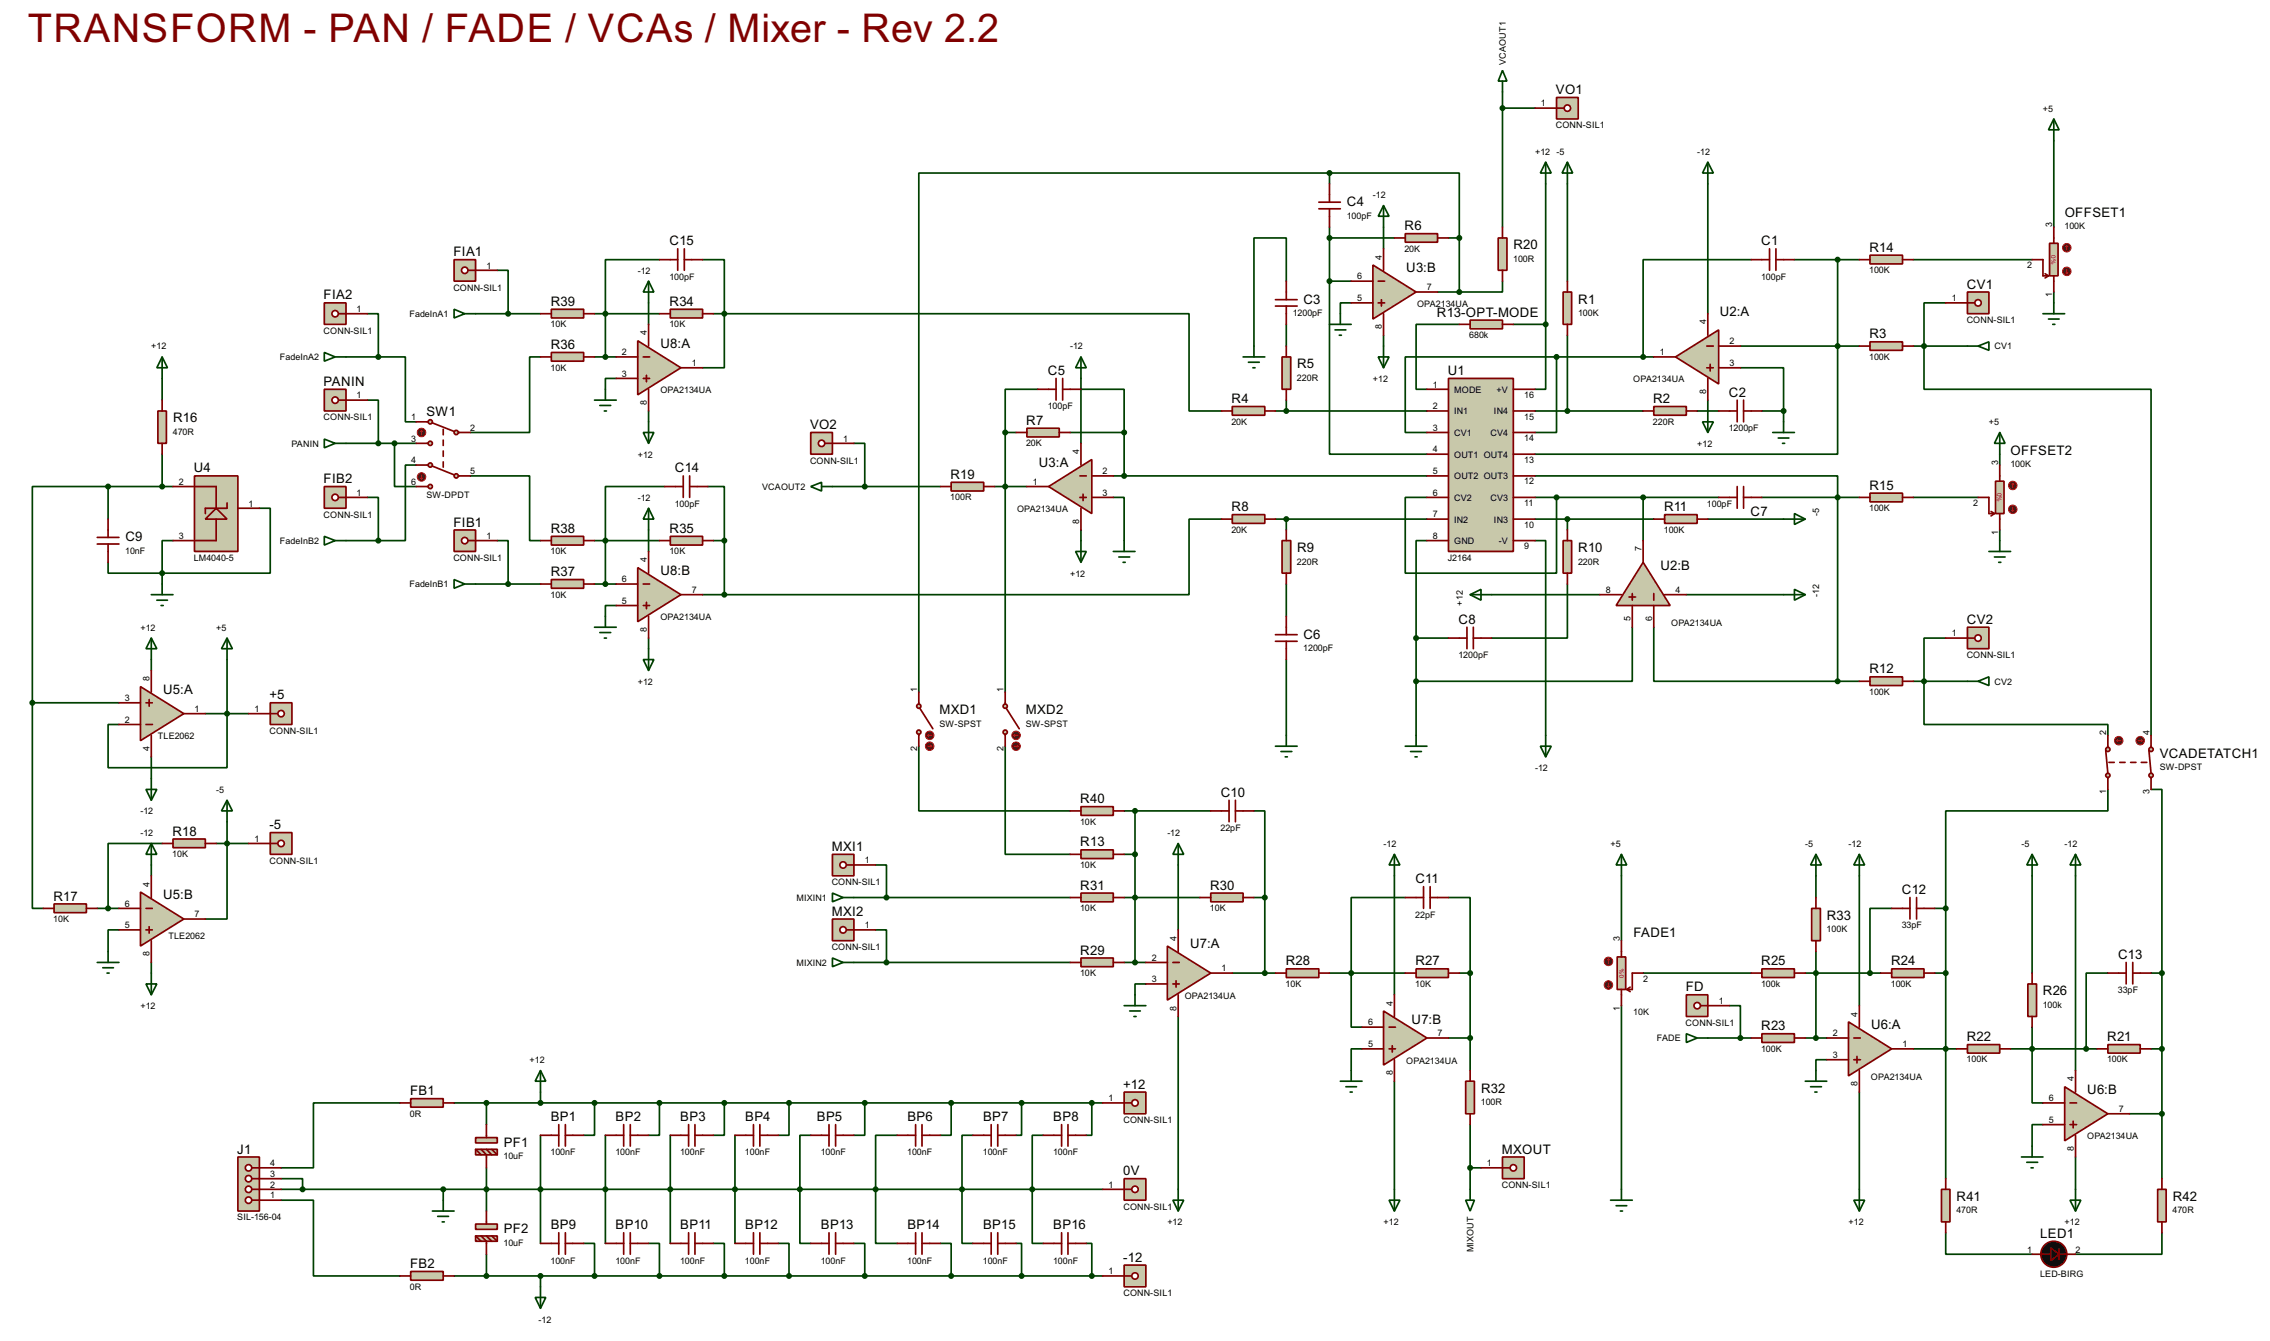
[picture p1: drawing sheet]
<svg xmlns="http://www.w3.org/2000/svg" width="533mm" height="315mm" viewBox="0 0 533 315" stroke-linecap="round" stroke-linejoin="round" font-family="sans-serif">
<defs><g id="words">
<text font-size="10.4" fill="#800000" x="6.5" y="9.8">TRANSFORM - PAN / FADE / VCAs / Mixer - Rev 2.2</text>
<g font-size="3.5">
<text x="365.6" y="22.1">VO1</text>
<text x="316.5" y="48.5">C4</text>
<text x="485.2" y="51">OFFSET1</text>
<text x="157.4" y="57.7">C15</text>
<text x="330.1" y="54.1">R6</text>
<text x="355.6" y="58.6">R20</text>
<text x="413.9" y="57.7">C1</text>
<text x="439.3" y="59.2">R14</text>
<text x="106.6" y="60.2">FIA1</text>
<text x="330.5" y="64">U3:B</text>
<text x="76.1" y="70.4">FIA2</text>
<text x="129.4" y="71.9">R39</text>
<text x="157.4" y="71.9">R34</text>
<text x="306.3" y="71.3">C3</text>
<text x="370.9" y="71.3">R1</text>
<text x="462.2" y="67.8">CV1</text>
<text x="337.7" y="74.4">R13-OPT-MODE</text>
<text x="404.1" y="74.1">U2:A</text>
<text x="129.4" y="82">R36</text>
<text x="155.2" y="81.8">U8:A</text>
<text x="439.3" y="79.5">R3</text>
<text x="246.3" y="88.1">C5</text>
<text x="304.8" y="86.6">R5</text>
<text x="340.2" y="88.1">U1</text>
<text x="76.1" y="90.7">PANIN</text>
<text x="289.4" y="94.7">R4</text>
<text x="388.5" y="94.7">R2</text>
<text x="406.3" y="93.2">C2</text>
<text x="40.7" y="99.3">R16</text>
<text x="100.2" y="97.8">SW1</text>
<text x="190.4" y="100.8">VO2</text>
<text x="241.2" y="99.8">R7</text>
<text x="472.5" y="106.9">OFFSET2</text>
<text x="45.6" y="111">U4</text>
<text x="76.1" y="113.5">FIB2</text>
<text x="158.6" y="111">C14</text>
<text x="223.4" y="112.5">R19</text>
<text x="244.1" y="109.7">U3:A</text>
<text x="439.3" y="115">R15</text>
<text x="106.6" y="123.7">FIB1</text>
<text x="129.4" y="125.2">R38</text>
<text x="157.4" y="125.2">R35</text>
<text x="289.4" y="120.1">R8</text>
<text x="391" y="120.1">R11</text>
<text x="411.4" y="121.2">C7</text>
<text x="29.5" y="127.2">C9</text>
<text x="304.8" y="129.7">R9</text>
<text x="370.9" y="129.7">R10</text>
<text x="129.4" y="135.4">R37</text>
<text x="155.2" y="135.1">U8:B</text>
<text x="390.2" y="133.9">U2:B</text>
<text x="342.8" y="146.6">C8</text>
<text x="462.2" y="146.6">CV2</text>
<text x="306.3" y="150.1">C6</text>
<text x="439.3" y="158.2">R12</text>
<text x="38.4" y="163.1">U5:A</text>
<text x="63.3" y="164.3">+5</text>
<text x="220.8" y="167.8">MXD1</text>
<text x="241.1" y="167.8">MXD2</text>
<text x="507.5" y="178">VCADETATCH1</text>
<text x="253.9" y="188.7">R40</text>
<text x="286.9" y="187.2">C10</text>
<text x="40.5" y="196.3">R18</text>
<text x="63.3" y="194.8">-5</text>
<text x="195.5" y="199.9">MXI1</text>
<text x="253.9" y="198.9">R13</text>
<text x="253.9" y="209">R31</text>
<text x="284.4" y="209">R30</text>
<text x="332.6" y="207.5">C11</text>
<text x="12.6" y="211.6">R17</text>
<text x="38.4" y="211.3">U5:B</text>
<text x="195.5" y="215.1">MXI2</text>
<text x="446.9" y="210.1">C12</text>
<text x="383.8" y="220.2">FADE1</text>
<text x="429.3" y="216.1">R33</text>
<text x="253.9" y="224.3">R29</text>
<text x="279.7" y="222.8">U7:A</text>
<text x="302.1" y="226.8">R28</text>
<text x="332.6" y="226.8">R27</text>
<text x="413.9" y="226.8">R25</text>
<text x="444.4" y="226.8">R24</text>
<text x="497.7" y="225.3">C13</text>
<text x="396.1" y="232.9">FD</text>
<text x="480.1" y="233.9">R26</text>
<text x="331.7" y="240.5">U7:B</text>
<text x="413.9" y="242.1">R23</text>
<text x="439.7" y="241.8">U6:A</text>
<text x="462.2" y="244.6">R22</text>
<text x="495.2" y="244.6">R21</text>
<text x="96.4" y="257.3">FB1</text>
<text x="264" y="255.8">+12</text>
<text x="348" y="256.7">R32</text>
<text x="490.5" y="257.1">U6:B</text>
<text x="129.4" y="263.4">BP1</text>
<text x="144.7" y="263.4">BP2</text>
<text x="159.9" y="263.4">BP3</text>
<text x="175.1" y="263.4">BP4</text>
<text x="192" y="263.4">BP5</text>
<text x="213.2" y="263.4">BP6</text>
<text x="231" y="263.4">BP7</text>
<text x="247.5" y="263.4">BP8</text>
<text x="118.4" y="269.4">PF1</text>
<text x="55.8" y="271">J1</text>
<text x="352.9" y="271">MXOUT</text>
<text x="264" y="276.1">0V</text>
<text x="459.8" y="282.1">R41</text>
<text x="510.6" y="282.1">R42</text>
<text x="118.4" y="289.8">PF2</text>
<text x="129.4" y="288.8">BP9</text>
<text x="144.7" y="288.8">BP10</text>
<text x="159.9" y="288.8">BP11</text>
<text x="175.1" y="288.8">BP12</text>
<text x="192.9" y="288.8">BP13</text>
<text x="213.2" y="288.8">BP14</text>
<text x="231" y="288.8">BP15</text>
<text x="247.5" y="288.8">BP16</text>
<text x="479.4" y="290.8">LED1</text>
<text x="96.4" y="297.9">FB2</text>
<text x="264" y="296.4">-12</text>
</g>
<g font-size="2.4">
<text x="353.9" y="15.2" transform="rotate(-90 353.9 15.2)">VCAOUT1</text>
<text x="362.1" y="25">1</text>
<text x="480.1" y="26.2">+5</text>
<text x="365.6" y="30.2">CONN-SIL1</text>
<text x="360.7" y="36.4">+12 -5</text>
<text x="398.8" y="36.4">-12</text>
<text x="322.6" y="46.6">-12</text>
<text x="316.5" y="51.4">100pF</text>
<text x="482.2" y="53.4" transform="rotate(-90 482.2 53.4)">3</text>
<text x="485.1" y="53.9">100K</text>
<text x="330" y="59.1">20K</text>
<text x="114.3" y="63.1">1</text>
<text x="149.9" y="64.3">-12</text>
<text x="157.3" y="65.7">100pF</text>
<text x="318.9" y="65.6">6</text>
<text x="324.7" y="61" transform="rotate(-90 324.7 61)">4</text>
<text x="355.6" y="61.5">100R</text>
<text x="413.8" y="65.7">100pF</text>
<text x="439.2" y="64.2">100K</text>
<text x="476.4" y="63">2</text>
<text x="106.5" y="68.3">CONN-SIL1</text>
<text x="318.9" y="70.8">5</text>
<text x="335.3" y="68.2">7</text>
<text x="458.6" y="70.8">1</text>
<text x="482.2" y="69.8" transform="rotate(-90 482.2 69.8)">1</text>
<text x="83.8" y="73.3">1</text>
<text x="96.2" y="74.5">FadeInA1</text>
<text x="129.4" y="76.9">10K</text>
<text x="157.3" y="76.9">10K</text>
<text x="303.8" y="74.2">1200pF</text>
<text x="324.7" y="77.3" transform="rotate(-90 324.7 77.3)">8</text>
<text x="333" y="72">OPA2134UA</text>
<text x="370.8" y="74.2">100K</text>
<text x="400.9" y="76.2" transform="rotate(-90 400.9 76.2)">4</text>
<text x="462.1" y="75.9">CONN-SIL1</text>
<text x="35.6" y="82.1">+12</text>
<text x="76" y="78.4">CONN-SIL1</text>
<text x="146.2" y="83.5">2</text>
<text x="152" y="78.8" transform="rotate(-90 152 78.8)">4</text>
<text x="251.5" y="82.1">-12</text>
<text x="345.3" y="79.5">680k</text>
<text x="390" y="83.5">1</text>
<text x="406.4" y="80.9">2</text>
<text x="468.7" y="82.1">CV1</text>
<text x="65.8" y="84.7">FadeInA2</text>
<text x="129.4" y="87.1">10K</text>
<text x="146.2" y="88.5">3</text>
<text x="162.6" y="86">1</text>
<text x="304.8" y="89.5">220R</text>
<text x="322.6" y="89.7">+12</text>
<text x="383.8" y="89.9">OPA2134UA</text>
<text x="406.4" y="86">3</text>
<text x="439.2" y="84.5">100K</text>
<text x="83.8" y="93.6">1</text>
<text x="152" y="95.2" transform="rotate(-90 152 95.2)">8</text>
<text x="155.2" y="92.4">OPA2134UA</text>
<text x="336.7" y="91">1</text>
<text x="341.7" y="92.3">MODE</text>
<text x="351.7" y="92.3">+V</text>
<text x="358.2" y="93.5">16</text>
<text x="400.9" y="92.6" transform="rotate(-90 400.9 92.6)">8</text>
<text x="76" y="98.8">CONN-SIL1</text>
<text x="96.7" y="98.7">1</text>
<text x="110.5" y="101.2">2</text>
<text x="246.2" y="96.2">100pF</text>
<text x="289.4" y="99.8">20K</text>
<text x="336.7" y="96.2">2</text>
<text x="336.7" y="101.2">3</text>
<text x="341.7" y="97.4">IN1</text>
<text x="351" y="97.4">IN4</text>
<text x="358.2" y="98.6">15</text>
<text x="388.4" y="99.8">220R</text>
<text x="406.2" y="101.3">1200pF</text>
<text x="467.4" y="99.9">+5</text>
<text x="40.6" y="102.2">470R</text>
<text x="68.5" y="105">PANIN</text>
<text x="96.7" y="103.7">3</text>
<text x="149.9" y="107.5">+12</text>
<text x="198.1" y="103.7">1</text>
<text x="241.1" y="104.9">20K</text>
<text x="253.6" y="106.7" transform="rotate(-90 253.6 106.7)">4</text>
<text x="336.7" y="106.3">4</text>
<text x="341.7" y="102.4">CV1</text>
<text x="341.7" y="107.5">OUT1 OUT4</text>
<text x="350.2" y="102.4">CV4</text>
<text x="358.2" y="103.6">14</text>
<text x="398.8" y="105">+12</text>
<text x="42.1" y="113.9">2</text>
<text x="96.7" y="108.9">4</text>
<text x="96.7" y="113.9">6</text>
<text x="110.5" y="111.4">5</text>
<text x="190.3" y="108.9">CONN-SIL1</text>
<text x="242.7" y="113.9">1</text>
<text x="259.1" y="111.4">2</text>
<text x="336.7" y="111.4">5</text>
<text x="341.7" y="112.6">OUT2 OUT3</text>
<text x="358.2" y="108.7">13</text>
<text x="358.2" y="113.8">12</text>
<text x="469.5" y="109.3" transform="rotate(-90 469.5 109.3)">3</text>
<text x="472.4" y="109.8">100K</text>
<text x="58.4" y="119">1</text>
<text x="83.8" y="116.4">1</text>
<text x="100.2" y="117.1">SW-DPDT</text>
<text x="149.9" y="117.7">-12</text>
<text x="158.6" y="119.1">100pF</text>
<text x="179.1" y="115.1">VCAOUT2</text>
<text x="223.3" y="117.6">100R</text>
<text x="259.1" y="116.4">3</text>
<text x="336.7" y="116.4">6</text>
<text x="341.7" y="117.7">CV2</text>
<text x="350.2" y="117.7">CV3</text>
<text x="358.2" y="118.9">11</text>
<text x="401.1" y="119.1">100pF</text>
<text x="463.7" y="118.9">2</text>
<text x="76" y="121.6">CONN-SIL1</text>
<text x="239" y="120.4">OPA2134UA</text>
<text x="253.6" y="123.1" transform="rotate(-90 253.6 123.1)">8</text>
<text x="289.4" y="125.2">20K</text>
<text x="336.7" y="121.6">7</text>
<text x="341.7" y="122.8">IN2</text>
<text x="351" y="122.8">IN3</text>
<text x="358.2" y="124">10</text>
<text x="391" y="125.2">100K</text>
<text x="427.5" y="121.3" transform="rotate(-90 427.5 121.3)">-5</text>
<text x="439.2" y="120.1">100K</text>
<text x="469.5" y="125.6" transform="rotate(-90 469.5 125.6)">1</text>
<text x="29.4" y="130.1">10nF</text>
<text x="42.1" y="126.6">3</text>
<text x="45.5" y="131.8">LM4040-5</text>
<text x="65.8" y="127.8">FadeInB2</text>
<text x="106.5" y="131.8">CONN-SIL1</text>
<text x="114.3" y="126.6">1</text>
<text x="129.4" y="130.3">10K</text>
<text x="157.3" y="130.3">10K</text>
<text x="336.7" y="126.6">8</text>
<text x="340.2" y="131.8">J2164</text>
<text x="341.7" y="127.8">GND</text>
<text x="352.2" y="127.8">-V</text>
<text x="358.2" y="129">9</text>
<text x="385.7" y="129.6" transform="rotate(-90 385.7 129.6)">7</text>
<text x="146.2" y="136.8">6</text>
<text x="152" y="132.1" transform="rotate(-90 152 132.1)">4</text>
<text x="251.5" y="135.5">+12</text>
<text x="304.8" y="132.6">220R</text>
<text x="370.8" y="132.6">220R</text>
<text x="96.2" y="138">FadeInB1</text>
<text x="129.4" y="140.4">10K</text>
<text x="146.2" y="141.9">5</text>
<text x="162.6" y="139.3">7</text>
<text x="343.7" y="142.2" transform="rotate(-90 343.7 142.2)">+12</text>
<text x="377.3" y="139.3">8</text>
<text x="393.7" y="139.3">4</text>
<text x="427.5" y="140.2" transform="rotate(-90 427.5 140.2)">-12</text>
<text x="33" y="148.2">+12</text>
<text x="50.8" y="148.2">+5</text>
<text x="152" y="148.5" transform="rotate(-90 152 148.5)">8</text>
<text x="155.2" y="145.8">OPA2134UA</text>
<text x="383.1" y="146" transform="rotate(-90 383.1 146)">5</text>
<text x="388.2" y="146" transform="rotate(-90 388.2 146)">6</text>
<text x="392.7" y="147">OPA2134UA</text>
<text x="458.6" y="149.5">1</text>
<text x="306.3" y="153">1200pF</text>
<text x="342.7" y="154.6">1200pF</text>
<text x="462.1" y="154.6">CONN-SIL1</text>
<text x="35.1" y="160.1" transform="rotate(-90 35.1 160.1)">8</text>
<text x="149.9" y="160.9">+12</text>
<text x="468.7" y="160.9">CV2</text>
<text x="29.4" y="164.7">3</text>
<text x="45.7" y="167.3">1</text>
<text x="59.8" y="167.3">1</text>
<text x="215.5" y="162.6" transform="rotate(-90 215.5 162.6)">1</text>
<text x="235.8" y="162.6" transform="rotate(-90 235.8 162.6)">1</text>
<text x="439.2" y="163.3">100K</text>
<text x="29.4" y="169.8">2</text>
<text x="37.1" y="173.7">TLE2062</text>
<text x="63.3" y="172.4">CONN-SIL1</text>
<text x="220.7" y="170.8">SW-SPST</text>
<text x="241" y="170.8">SW-SPST</text>
<text x="494.9" y="172.8" transform="rotate(-90 494.9 172.8)">2</text>
<text x="505.1" y="172.8" transform="rotate(-90 505.1 172.8)">4</text>
<text x="35.1" y="176.4" transform="rotate(-90 35.1 176.4)">4</text>
<text x="215.5" y="176.5" transform="rotate(-90 215.5 176.5)">2</text>
<text x="235.8" y="176.5" transform="rotate(-90 235.8 176.5)">2</text>
<text x="360.7" y="181.2">-12</text>
<text x="507.5" y="180.9">SW-DPST</text>
<text x="33" y="191.3">-12</text>
<text x="50.8" y="186.3">-5</text>
<text x="494.9" y="186.6" transform="rotate(-90 494.9 186.6)">1</text>
<text x="505.1" y="186.6" transform="rotate(-90 505.1 186.6)">3</text>
<text x="33" y="196.4">-12</text>
<text x="59.8" y="197.8">1</text>
<text x="253.8" y="193.8">10K</text>
<text x="274.3" y="196.4">-12</text>
<text x="286.8" y="195.3">22pF</text>
<text x="40.5" y="201.4">10K</text>
<text x="63.3" y="202.9">CONN-SIL1</text>
<text x="203.2" y="202.8">1</text>
<text x="253.8" y="203.9">10K</text>
<text x="325.1" y="199">-12</text>
<text x="378.5" y="199">+5</text>
<text x="424.2" y="199">-5</text>
<text x="434.4" y="199">-12</text>
<text x="475" y="199">-5</text>
<text x="485.2" y="199">-12</text>
<text x="35.2" y="208.3" transform="rotate(-90 35.2 208.3)">4</text>
<text x="195.4" y="208">CONN-SIL1</text>
<text x="29.4" y="213">6</text>
<text x="45.7" y="215.5">7</text>
<text x="187.1" y="211.7">MIXIN1</text>
<text x="253.8" y="214.1">10K</text>
<text x="284.3" y="214.1">10K</text>
<text x="332.6" y="215.6">22pF</text>
<text x="12.5" y="216.6">10K</text>
<text x="29.4" y="218.1">5</text>
<text x="39.6" y="220.7">TLE2062</text>
<text x="203.2" y="218.1">1</text>
<text x="276.5" y="221" transform="rotate(-90 276.5 221)">4</text>
<text x="380.6" y="221" transform="rotate(-90 380.6 221)">3</text>
<text x="429.2" y="219">100K</text>
<text x="446.9" y="218.1">33pF</text>
<text x="35.1" y="224.7" transform="rotate(-90 35.1 224.7)">8</text>
<text x="187.1" y="226.9">MIXIN2</text>
<text x="195.4" y="223.2">CONN-SIL1</text>
<text x="270.7" y="225.7">2</text>
<text x="253.8" y="229.3">10K</text>
<text x="270.7" y="230.8">3</text>
<text x="287" y="228.2">1</text>
<text x="302.1" y="231.9">10K</text>
<text x="332.6" y="231.9">10K</text>
<text x="386.1" y="230.6">2</text>
<text x="413.8" y="231.9">100k</text>
<text x="444.3" y="231.9">100K</text>
<text x="497.7" y="233.4">33pF</text>
<text x="33" y="237.1">+12</text>
<text x="276.5" y="237.4" transform="rotate(-90 276.5 237.4)">8</text>
<text x="278.4" y="234.7">OPA2134UA</text>
<text x="327.3" y="236.3" transform="rotate(-90 327.3 236.3)">4</text>
<text x="380.6" y="237.4" transform="rotate(-90 380.6 237.4)">1</text>
<text x="383.8" y="238.5">10K</text>
<text x="403.9" y="235.9">1</text>
<text x="436.5" y="238.8" transform="rotate(-90 436.5 238.8)">4</text>
<text x="480" y="236.8">100k</text>
<text x="321.5" y="240.9">6</text>
<text x="337.8" y="243.5">7</text>
<text x="389.3" y="244.7">FADE</text>
<text x="396.1" y="241">CONN-SIL1</text>
<text x="430.7" y="243.5">2</text>
<text x="124.5" y="249.8">+12</text>
<text x="321.5" y="246">5</text>
<text x="330.4" y="249.9">OPA2134UA</text>
<text x="413.8" y="247.1">100K</text>
<text x="430.7" y="248.6">3</text>
<text x="447.1" y="246">1</text>
<text x="462.1" y="249.6">100K</text>
<text x="495.1" y="249.6">100K</text>
<text x="327.3" y="252.7" transform="rotate(-90 327.3 252.7)">8</text>
<text x="436.5" y="255.2" transform="rotate(-90 436.5 255.2)">8</text>
<text x="439.6" y="253.7">OPA2134UA</text>
<text x="487.3" y="254" transform="rotate(-90 487.3 254)">4</text>
<text x="96.3" y="262.3">0R</text>
<text x="260.5" y="258.7">1</text>
<text x="264" y="263.9">CONN-SIL1</text>
<text x="348" y="259.7">100R</text>
<text x="481.5" y="263.8">5</text>
<text x="481.5" y="258.7">6</text>
<text x="497.9" y="261.3">7</text>
<text x="490.4" y="267.7">OPA2134UA</text>
<text x="63.5" y="274">4</text>
<text x="118.3" y="272.4">10uF</text>
<text x="129.4" y="271.5">100nF</text>
<text x="144.6" y="271.5">100nF</text>
<text x="159.8" y="271.5">100nF</text>
<text x="175.1" y="271.5">100nF</text>
<text x="192.9" y="271.5">100nF</text>
<text x="213.2" y="271.5">100nF</text>
<text x="231" y="271.5">100nF</text>
<text x="247.5" y="271.5">100nF</text>
<text x="349.4" y="274">1</text>
<text x="487.3" y="270.4" transform="rotate(-90 487.3 270.4)">8</text>
<text x="63.5" y="281.6">1</text>
<text x="63.5" y="279">2</text>
<text x="63.5" y="276.5">3</text>
<text x="260.5" y="279">1</text>
<text x="352.9" y="279.1">CONN-SIL1</text>
<text x="55.7" y="286.7">SIL-156-04</text>
<text x="264" y="284.2">CONN-SIL1</text>
<text x="274.3" y="287.9">+12</text>
<text x="325.1" y="287.9">+12</text>
<text x="434.4" y="287.9">+12</text>
<text x="459.7" y="285.1">470R</text>
<text x="485.2" y="287.9">+12</text>
<text x="510.5" y="285.1">470R</text>
<text x="118.3" y="292.7">10uF</text>
<text x="129.4" y="296.9">100nF</text>
<text x="144.6" y="296.9">100nF</text>
<text x="159.8" y="296.9">100nF</text>
<text x="175.1" y="296.9">100nF</text>
<text x="192.9" y="296.9">100nF</text>
<text x="213.2" y="296.9">100nF</text>
<text x="231" y="296.9">100nF</text>
<text x="247.5" y="296.9">100nF</text>
<text x="260.5" y="299.4">1</text>
<text x="346.3" y="294.2" transform="rotate(-90 346.3 294.2)">MIXOUT</text>
<text x="476.4" y="294.3">1</text>
<text x="479.4" y="299.9">LED-BIRG</text>
<text x="487.7" y="294.3">2</text>
<text x="96.3" y="303">0R</text>
<text x="264" y="304.5">CONN-SIL1</text>
<text x="126.6" y="310.7">-12</text>
</g>
<g font-size="1.7" fill="#c00000">
<text x="482" y="60" transform="rotate(90 482 60)">0%</text>
<text x="469.3" y="115.8" transform="rotate(90 469.3 115.8)">0%</text>
<text x="381.6" y="229.7" transform="rotate(-90 381.6 229.7)">0%</text>
</g>
</g></defs>
<g fill="none" stroke="#004000" stroke-width=".4">
<path d="M353.1 21.6v31.8M353.1 25.4h7.6M482.6 33.1v20.3M312.4 40.7h30.5v15.2M312.4 40.7h-96.5v121.9M312.4 55.9h15.3M312.4 40.7v2.5M312.4 53.4v12.7M325.1 53.4v5.1M340.4 55.9h2.5M342.9 55.9v12.7M363.2 43.2v33"/>
<path d="M368.3 43.2v22.9M401.3 43.2v30.5M86.4 73.7h2.5v10.2M111.8 73.7h15.2M116.9 63.5h2.5v10.2M139.7 73.7h15.3M152.4 71.2v5M155 61h-12.7v22.9M165.1 61h5.1v12.7M167.7 73.7h2.5M170.2 73.7v12.7h-5.1M170.2 73.7h109.2v22.9h7.6"/>
<path d="M302.3 66.1v-10.2h-7.6v25.4M302.3 76.2v5.1M312.4 66.1v40.6h22.9M312.4 66.1h5.1M317.5 71.2h-2.5v2.5M325.1 78.8v2.5M337.8 68.6h5.1M342.9 76.2h-10.1v15.3h2.5M353.1 66.1v2.5h-10.2M355.6 76.2h7.6M363.2 76.2v15.3h-2.5M368.3 78.8v17.8"/>
<path d="M411.5 61h-25.4v22.9M421.7 61h15.2M431.8 61v45.7h-71.1M449.6 61h27.9M457.2 71.2h-5.1v20.3h53.4v81.3M482.6 68.6v2.6M38.1 88.9v5.1M81.3 83.9h7.6M86.4 94h2.5v10.2M88.9 83.9h6.4v15.2h2.5M127 83.9h-2.5v17.7h-14M139.7 83.9h5.1"/>
<path d="M144.8 88.9h-2.5v2.6M152.4 96.6v2.5M243.9 91.5h-7.7v10.1M254 91.5h10.2v10.1M254 88.9v15.3M299.7 96.6h35.6M302.3 94v2.6M360.7 96.6h25.4M365.8 83.9h-35.6v17.7h5.1M365.8 83.9v17.7h-5.1M365.8 83.9h22.8M398.8 96.6h5.1"/>
<path d="M401.3 94v2.6M409 86.4h10.1v10.2M409 81.3h27.9M414 96.6h5.1M419.1 96.6v2.5M449.6 81.3h12.7M25.4 114.3h-17.8v50.8M25.4 114.3h15.3M25.4 114.3v7.7M38.1 106.7v7.6M61 119.4h2.5v15.3h-25.4M81.3 104.2h16.5"/>
<path d="M86.4 116.9h2.5v10.1M92.7 104.2v10.1h5.1M97.8 109.3h-2.5v17.7h-6.4M110.5 111.8h14v15.2h2.5M156.2 114.3h-13.9v22.9M166.4 114.3h3.8v12.7M195.6 114.3h25.4M200.7 104.2h2.5v10.1M233.7 114.3h7.6M236.2 101.6h2.6M236.2 101.6v61M251.5 101.6h12.7"/>
<path d="M261.6 116.9h2.6v10.1M261.6 111.8h73.7M264.2 101.6v10.2M335.3 116.9h-5.1v17.8h35.6v-17.8M360.7 111.8h71.1v48.3M360.7 116.9h43.2M386.1 116.9v10.1M414 116.9h22.9M449.6 116.9h15.2M469.9 106.7v2.6M25.4 132.1v2.6h12.7M38.1 134.7v2.5"/>
<path d="M40.7 127h-2.6v7.7M81.3 127h7.6M111.8 137.2h15.2M116.9 127h2.5v10.2M139.7 137.2h5.1M139.7 127h15.3M152.4 124.5v5.1M165.1 139.7h5.1M167.7 127h2.5M170.2 127v12.7M254 124.5v2.5M287 122h-7.6v17.7h-109.2"/>
<path d="M299.7 122h35.6M302.3 122v2.5M302.3 137.2v7.6M335.3 127h-2.5v22.9M350.5 139.7h25.4M360.7 127h2.5v45.8M360.7 122h27.9M368.3 137.2v12.7h-17.8M368.3 122v2.5M396.3 139.7h22.8M401.3 122h17.8M469.9 124.5v2.5"/>
<path d="M35.6 155v2.5M53.4 155v25.4h-28v-10.2h2.6M144.8 142.3h-2.5v2.5M152.4 149.9v2.5M302.3 155v17.8M332.8 149.9v22.9M332.8 149.9h7.6M383.6 147.4v12.7h-50.8M388.6 147.4v12.7h43.2M457.2 149.9h-5.1v20.3h43.2v2.6M7.6 165.1v48.3h2.6M7.6 165.1h20.4"/>
<path d="M35.6 177.8v5.1M48.3 167.7h10.1M215.9 175.3v15.2h35.6M236.2 175.3v25.4h15.3M431.8 160.1h5.1M449.6 160.1h12.7M38.1 198.2h-12.7v15.2M50.8 198.2h7.6M53.4 193.1v22.8h-5.1M264.2 190.5h20.3M266.7 190.5v35.6M294.7 190.5h2.5v20.4"/>
<path d="M495.3 185.5v5h-38.1v22.9M505.5 185.5h2.5v43.1M22.9 213.4h5.1M28 218.5h-2.6v5.1M35.6 203.2v2.6M200.7 210.9h50.8M205.8 203.2h2.5v7.7M205.8 218.5h2.5v7.6M264.2 210.9h17.8M264.2 200.7h2.5M276.9 203.2v15.3M294.7 210.9h2.5"/>
<path d="M297.2 210.9v17.7M327.7 205.8v27.9M330.2 210.9h-12.7v30.4h2.6M340.4 210.9h5.1v17.7M381 205.8v15.2M426.7 205.8v5.1M436.9 205.8v30.5M444.5 213.4h-5.1v15.2M454.7 213.4h2.5M457.2 213.4v63.5M477.5 205.8v22.8M487.7 205.8v45.7"/>
<path d="M35.6 226.1v2.5M200.7 226.1h50.8M264.2 226.1h5.1M269.3 231.2h-2.6v2.5M276.9 238.8v40.6M289.6 228.6h10.1M312.4 228.6h17.8M342.9 228.6h2.6M345.5 228.6v22.9M381 236.3v43.1M386.1 228.6h25.4M406.4 236.3h2.6v7.6"/>
<path d="M424.2 228.6h17.8M426.7 223.6v20.3M454.7 228.6h2.5M495.3 228.6h-5.1v17.8M505.5 228.6h2.5M508 228.6v48.3M94 259.1h-20.3v15.3h-7.6M106.7 259.1h152.4M114.3 259.1v5.1M127 256.6v2.5M139.7 259.1v7.6h-2.5M155 259.1v7.6h-2.6"/>
<path d="M170.2 259.1v7.6h-2.5M185.4 259.1v7.6h-2.5M203.2 259.1v7.6h-2.5M223.5 259.1v7.6h-2.5M240.1 259.1v7.6h-1.3M256.6 259.1v7.6h-1.3M320.1 246.4h-2.6v5.1M327.7 254v25.4M340.4 243.9h5.1M401.3 243.9h10.2M424.2 243.9h5.1M429.3 249h-2.6v2.5"/>
<path d="M436.9 256.6v22.8M449.6 246.4h10.2M472.5 246.4h20.3M477.5 241.3v17.8h2.6M505.5 246.4h2.5M66.1 276.9h5v2.5M66.1 279.4h193M104.2 279.4v2.6M114.3 274.4v10.1M127 266.7v25.4M142.3 266.7v25.4M157.5 266.7v25.4"/>
<path d="M172.7 266.7v25.4M190.5 266.7h-2.5v25.4h2.5M210.8 266.7h-5v25.4h5M228.6 266.7h-2.5v25.4h2.5M245.1 266.7h-2.5v25.4h2.5M345.5 264.2v15.2M345.5 274.4h2.5M480.1 264.2h-2.6v5.1M487.7 271.8v7.6M500.4 261.7h7.6M66.1 282h7.6v17.8h20.3M106.7 299.8h152.4"/>
<path d="M114.3 294.7v5.1M127 299.8v2.5M137.2 292.1h2.5v7.7M152.4 292.1h2.6v7.7M167.7 292.1h2.5v7.7M182.9 292.1h2.5v7.7M200.7 292.1h2.5v7.7M221 292.1h2.5v7.7M238.8 292.1h1.3v7.7M255.3 292.1h1.3v7.7M457.2 289.6v5.1h20.3M508 289.6v5.1h-20.3"/>
</g>
<path d="M340.4 88.9h15.2v40.7h-15.2z" fill="#c8c8aa" stroke="#800000" stroke-width=".4"/>
<g fill="none" stroke="#800000" stroke-width=".4">
<path d="M335.3 91.5h5.1M335.3 96.6h5.1M355.6 91.5h5.1M355.6 96.6h5.1M335.3 101.6h5.1M335.3 106.7h5.1M335.3 111.8h5.1M335.3 116.9h5.1M355.6 101.6h5.1M355.6 106.7h5.1M355.6 111.8h5.1M355.6 116.9h5.1"/>
<path d="M335.3 122h5.1M335.3 127h5.1M355.6 122h5.1M355.6 127h5.1"/>
</g>
<path d="M363.2 38.1l1.3 2.6h-2.5zM363.2 38.1v5.1M330.2 175.3h5.1M331.5 176.6h2.5M332.5 177.8h.5M332.8 172.8v2.5M362 175.3h2.5l-1.3 2.5zM363.2 172.8v5" fill="none" stroke="#004000" stroke-width=".4"/>
<path d="M393.7 83.9l10.2-6.4v12.7z" fill="#c8c8aa" stroke="#800000" stroke-width=".4"/>
<path d="M415.8 58.5v5M417.3 58.5v5M401.3 73.7v5.1M411.5 61h4.3M417.3 61h4.4M388.6 83.9h5.1M401.1 81.3h1.5M401.1 86.4h1.5M401.3 88.9v5.1M401.9 85.6v1.6M403.9 81.3h5.1M403.9 86.4h5.1" fill="none" stroke="#800000" stroke-width=".4"/>
<path d="M419.1 99.1v2.5M416.6 101.6h5.1M417.9 102.9h2.5M418.9 104.2h.5" fill="none" stroke="#004000" stroke-width=".4"/>
<circle cx="431.8" cy="81.3" r=".5" fill="#004000" stroke="#004000" stroke-width=".4"/>
<path d="M367.3 68.6h2v7.6h-2z" fill="#c8c8aa" stroke="#800000" stroke-width=".4"/>
<path d="M368.3 66.1v2.5M368.3 76.2v2.6" fill="none" stroke="#800000" stroke-width=".4"/>
<path d="M388.6 95.5h7.7v2.1h-7.7z" fill="#c8c8aa" stroke="#800000" stroke-width=".4"/>
<path d="M386.1 96.6h2.5M396.3 96.6h2.5M403.9 96.6h4.3M408.2 94v5.1M409.7 96.6h4.3M409.7 94v5.1" fill="none" stroke="#800000" stroke-width=".4"/>
<g fill="#004000" stroke="#004000" stroke-width=".4">
<circle cx="419.1" cy="96.6" r=".5"/>
<circle cx="368.3" cy="96.6" r=".5"/>
</g>
<path d="M368.3 38.1l1.3 2.6h-2.5zM368.3 38.1v5.1" fill="none" stroke="#004000" stroke-width=".4"/>
<path d="M439.4 80.3h7.7v2h-7.7z" fill="#c8c8aa" stroke="#800000" stroke-width=".4"/>
<path d="M436.9 81.3h2.5M447.1 81.3h2.5" fill="none" stroke="#800000" stroke-width=".4"/>
<path d="M462.3 81.3h2.5M464.8 81.3l2.6-1v2z" fill="none" stroke="#004000" stroke-width=".4"/>
<path d="M289.6 95.5h7.6v2.1h-7.6z" fill="#c8c8aa" stroke="#800000" stroke-width=".4"/>
<path d="M287 96.6h2.6M297.2 96.6h2.5" fill="none" stroke="#800000" stroke-width=".4"/>
<path d="M301.3 83.9h2v7.6h-2z" fill="#c8c8aa" stroke="#800000" stroke-width=".4"/>
<path d="M299.7 71.9h5.1M299.7 70.4h5.1M302.3 66.1v4.3M302.3 71.9v4.3M302.3 81.3v2.6M302.3 91.5v2.5" fill="none" stroke="#800000" stroke-width=".4"/>
<path d="M292.1 83.9h5.1M293.4 85.1h2.5M294.4 86.4h.5M294.7 81.3v2.6" fill="none" stroke="#004000" stroke-width=".4"/>
<path d="M322.6 62.3l10.2 6.3-10.2 6.4z" fill="#c8c8aa" stroke="#800000" stroke-width=".4"/>
<path d="M325.1 58.5v5M317.5 66.1h5.1M317.5 71.2h5.1M323.9 66.1h1.5M323.9 71.2h1.5M324.6 70.4v1.5M325.1 73.7v5.1M332.8 68.6h5" fill="none" stroke="#800000" stroke-width=".4"/>
<path d="M312.4 76.2h5.1M313.7 77.5h2.6M314.7 78.8h.5M315 73.7v2.5" fill="none" stroke="#004000" stroke-width=".4"/>
<path d="M330.2 54.9h7.6v2h-7.6z" fill="#c8c8aa" stroke="#800000" stroke-width=".4"/>
<path d="M309.9 47.5h5.1M309.9 49.1h5.1M312.4 43.2v4.3M312.4 49.1v4.3M327.7 55.9h2.5M337.8 55.9h2.6" fill="none" stroke="#800000" stroke-width=".4"/>
<g fill="#004000" stroke="#004000" stroke-width=".4">
<circle cx="342.9" cy="55.9" r=".5"/>
<circle cx="312.4" cy="66.1" r=".5"/>
<circle cx="312.4" cy="55.9" r=".5"/>
<circle cx="302.2" cy="96.6" r=".5"/>
</g>
<path d="M353.1 16.6l1 2.5h-2zM353.1 19.1v2.5M401.3 38.1l1.3 2.6h-2.5zM401.3 38.1v5.1M325.1 48.3l1.3 2.5h-2.5zM325.1 48.3v5.1M323.9 83.9h2.5l-1.3 2.5zM325.1 81.3v5.1M400.1 99.1h2.5l-1.3 2.5zM401.3 96.6v5" fill="none" stroke="#004000" stroke-width=".4"/>
<path d="M246.4 114.3l10.2-6.3v12.7z" fill="#c8c8aa" stroke="#800000" stroke-width=".4"/>
<path d="M241.3 114.3h5.1M253.8 111.8h1.5M253.8 116.9h1.5M254 104.2v5.1M254 119.4v5.1M254.5 116.1v1.5M256.6 111.8h5M256.6 116.9h5" fill="none" stroke="#800000" stroke-width=".4"/>
<path d="M261.6 129.6h5.1M262.9 130.9h2.6M263.9 132.1h.5M264.2 127v2.6" fill="none" stroke="#004000" stroke-width=".4"/>
<path d="M241.3 100.6h7.6v2.1h-7.6z" fill="#c8c8aa" stroke="#800000" stroke-width=".4"/>
<path d="M243.9 91.5h4.3M248.2 88.9v5.1M249.7 88.9v5.1M249.7 91.5h4.3M238.8 101.6h2.5M248.9 101.6h2.6" fill="none" stroke="#800000" stroke-width=".4"/>
<g fill="#004000" stroke="#004000" stroke-width=".4">
<circle cx="264.1" cy="111.8" r=".5"/>
<circle cx="264.1" cy="101.6" r=".5"/>
<circle cx="236.2" cy="101.6" r=".5"/>
</g>
<path d="M254 83.9l1.3 2.5h-2.5zM254 83.9v5M190.5 114.3l2.6-1v2.1zM193.1 114.3h2.5M252.8 129.6h2.5l-1.3 2.5zM254 127v5.1" fill="none" stroke="#004000" stroke-width=".4"/>
<path d="M289.6 120.9h7.6v2.1h-7.6z" fill="#c8c8aa" stroke="#800000" stroke-width=".4"/>
<path d="M287 122h2.6M297.2 122h2.5" fill="none" stroke="#800000" stroke-width=".4"/>
<path d="M301.3 127h2v7.7h-2z" fill="#c8c8aa" stroke="#800000" stroke-width=".4"/>
<path d="M302.3 124.5v2.5M302.3 134.7v2.5M299.7 149.1h5.1M299.7 150.7h5.1M302.3 144.8v4.3M302.3 150.7v4.3" fill="none" stroke="#800000" stroke-width=".4"/>
<circle cx="302.2" cy="122" r=".5" fill="#004000" stroke="#004000" stroke-width=".4"/>
<path d="M299.7 175.3h5.1M301 176.6h2.6M302 177.8h.5M302.3 172.8v2.5" fill="none" stroke="#004000" stroke-width=".4"/>
<path d="M386.1 132.1l6.4 10.2h-12.7z" fill="#c8c8aa" stroke="#800000" stroke-width=".4"/>
<g fill="none" stroke="#800000" stroke-width=".4">
<path d="M403.9 116.9h4.3M408.2 114.3v5.1M409.7 114.3v5.1M409.7 116.9h4.3M375.9 139.7h5.1M383.6 139.5v1.5M386.1 127v5.1M388.6 139.5v1.5M391.2 139.7h5.1M340.4 149.9h4.3M344.7 147.4v5M346.2 147.4v5"/>
<path d="M346.2 149.9h4.3M382.8 140.3h1.5M383.6 142.3v5.1M388.6 142.3v5.1"/>
</g>
<g fill="#004000" stroke="#004000" stroke-width=".4">
<circle cx="431.8" cy="116.9" r=".5"/>
<circle cx="332.7" cy="160.1" r=".5"/>
<circle cx="332.7" cy="149.9" r=".5"/>
</g>
<path d="M345.5 139.7l2.5-1.2v2.5zM345.5 139.7h5M419.1 139.7h5.1M421.7 138.5l2.5 1.2-2.5 1.3z" fill="none" stroke="#004000" stroke-width=".4"/>
<path d="M367.3 127h2v7.7h-2z" fill="#c8c8aa" stroke="#800000" stroke-width=".4"/>
<path d="M368.3 124.5v2.5M368.3 134.7v2.5" fill="none" stroke="#800000" stroke-width=".4"/>
<path d="M391.2 120.9h7.6v2.1h-7.6z" fill="#c8c8aa" stroke="#800000" stroke-width=".4"/>
<path d="M388.6 122h2.6M398.8 122h2.5" fill="none" stroke="#800000" stroke-width=".4"/>
<circle cx="368.3" cy="122" r=".5" fill="#004000" stroke="#004000" stroke-width=".4"/>
<path d="M419.1 122h5.1M421.7 120.7l2.5 1.3-2.5 1.2z" fill="none" stroke="#004000" stroke-width=".4"/>
<path d="M439.4 159h7.7v2.1h-7.7z" fill="#c8c8aa" stroke="#800000" stroke-width=".4"/>
<path d="M436.9 160.1h2.5M447.1 160.1h2.5" fill="none" stroke="#800000" stroke-width=".4"/>
<circle cx="431.8" cy="160.1" r=".5" fill="#004000" stroke="#004000" stroke-width=".4"/>
<path d="M462.3 160.1h2.5M464.8 160.1l2.6-1.1v2.1z" fill="none" stroke="#004000" stroke-width=".4"/>
<path d="M345.5 75.2h7.6v2.1h-7.6z" fill="#c8c8aa" stroke="#800000" stroke-width=".4"/>
<path d="M342.9 76.2h2.6M353.1 76.2h2.5" fill="none" stroke="#800000" stroke-width=".4"/>
<circle cx="363.2" cy="76.2" r=".5" fill="#004000" stroke="#004000" stroke-width=".4"/>
<path d="M481.6 57.2h2v7.6h-2z" fill="#c8c8aa" stroke="#800000" stroke-width=".4"/>
<path d="M482.6 53.4v3.8M477.5 61h2.6v3.8h1.3M480.6 64.3l.8 .5M481.4 64.8l-.8 .5M482.6 64.8v3.8" fill="none" stroke="#800000" stroke-width=".4"/>
<circle cx="485.6" cy="58.2" r="1" fill="#400000" stroke="#f00" stroke-width=".23"/>
<path d="M485.7 57.7l.2 .3M485.7 57.7l-.3 .3M485.7 57.7v1" fill="none" stroke="#f00" stroke-width=".23"/>
<circle cx="485.6" cy="63.8" r="1" fill="#400000" stroke="#f00" stroke-width=".23"/>
<path d="M485.4 64.1l.3 .2M485.7 63.3v1M485.9 64.1l-.2 .2" fill="none" stroke="#f00" stroke-width=".23"/>
<path d="M439.4 60h7.7v2h-7.7z" fill="#c8c8aa" stroke="#800000" stroke-width=".4"/>
<path d="M436.9 61h2.5M447.1 61h2.5" fill="none" stroke="#800000" stroke-width=".4"/>
<path d="M482.6 28l1.3 2.5h-2.5zM482.6 28v5.1M480.1 73.7h5.1M481.4 75h2.5M482.4 76.2h.5M482.6 71.2v2.5" fill="none" stroke="#004000" stroke-width=".4"/>
<path d="M439.4 115.9h7.7v2h-7.7z" fill="#c8c8aa" stroke="#800000" stroke-width=".4"/>
<path d="M436.9 116.9h2.5M447.1 116.9h2.5" fill="none" stroke="#800000" stroke-width=".4"/>
<path d="M468.9 113.1h2v7.6h-2z" fill="#c8c8aa" stroke="#800000" stroke-width=".4"/>
<path d="M464.8 116.9h2.6v3.8h1.3M469.9 109.3v3.8M467.9 120.2l.8 .5M468.7 120.7l-.8 .5M469.9 120.7v3.8" fill="none" stroke="#800000" stroke-width=".4"/>
<circle cx="472.9" cy="114.1" r="1" fill="#400000" stroke="#f00" stroke-width=".23"/>
<path d="M473 113.6l.2 .2M473 113.6l-.3 .2M473 113.6v1" fill="none" stroke="#f00" stroke-width=".23"/>
<circle cx="472.9" cy="119.7" r="1" fill="#400000" stroke="#f00" stroke-width=".23"/>
<path d="M472.7 119.9l.3 .3M473 119.2v1M473.2 119.9l-.2 .3" fill="none" stroke="#f00" stroke-width=".23"/>
<g fill="none" stroke="#004000" stroke-width=".4">
<path d="M469.9 101.6l1.3 2.6h-2.5zM469.9 101.6v5.1M467.4 129.6h5.1M468.7 130.9h2.5M469.7 132.1h.5M469.9 127v2.6M127 251.5l1.3 2.5h-2.5zM127 251.5v5.1M101.6 284.5h5.1M102.9 285.8h2.5M103.9 287.1h.5M104.2 282v2.5"/>
<path d="M125.8 304.8h2.5l-1.3 2.6zM127 302.3v5.1"/>
</g>
<path d="M96.5 258.1h7.7v2h-7.7z" fill="#c8c8aa" stroke="#800000" stroke-width=".4"/>
<path d="M94 259.1h2.5M104.2 259.1h2.5" fill="none" stroke="#800000" stroke-width=".4"/>
<path d="M96.5 298.7h7.7v2.1h-7.7z" fill="#c8c8aa" stroke="#800000" stroke-width=".4"/>
<path d="M94 299.8h2.5M104.2 299.8h2.5" fill="none" stroke="#800000" stroke-width=".4"/>
<path d="M55.9 271.8h5.1v12.7h-5.1z" fill="#c8c8aa" stroke="#800000" stroke-width=".4"/>
<path d="M59.2 282h1.8" fill="none" stroke="#800000" stroke-width=".4"/>
<circle cx="58.4" cy="279.4" r=".75" fill="#feffff" stroke="#800000" stroke-width=".4"/>
<path d="M59.2 279.4h1.8" fill="none" stroke="#800000" stroke-width=".4"/>
<circle cx="58.4" cy="276.9" r=".75" fill="#feffff" stroke="#800000" stroke-width=".4"/>
<path d="M59.2 276.9h1.8" fill="none" stroke="#800000" stroke-width=".4"/>
<circle cx="58.4" cy="274.4" r=".75" fill="#feffff" stroke="#800000" stroke-width=".4"/>
<path d="M59.2 274.4h1.8" fill="none" stroke="#800000" stroke-width=".4"/>
<circle cx="58.4" cy="282" r=".75" fill="#feffff" stroke="#800000" stroke-width=".4"/>
<path d="M61 279.4h5.1M61 276.9h5.1M61 274.4h5.1M61 282h5.1" fill="none" stroke="#800000" stroke-width=".4"/>
<circle cx="71.1" cy="279.4" r=".5" fill="#004000" stroke="#004000" stroke-width=".4"/>
<g fill="#c8c8aa" stroke="#800000" stroke-width=".4">
<path d="M111.8 267.3h5.1v1.2h-5.1z"/>
<path d="M111.8 270h5.1v1.3h-5.1z"/>
</g>
<path d="M111.8 270l1.3 1.3M113.1 270l1.2 1.3v3.1M114.3 264.2v3.1M114.3 270l1.3 1.3M115.6 270l1.3 1.3" fill="none" stroke="#800000" stroke-width=".4"/>
<g fill="#004000" stroke="#004000" stroke-width=".4">
<circle cx="114.3" cy="259.1" r=".5"/>
<circle cx="114.3" cy="279.4" r=".5"/>
</g>
<g fill="#c8c8aa" stroke="#800000" stroke-width=".4">
<path d="M111.8 287.6h5.1v1.2h-5.1z"/>
<path d="M111.8 290.4h5.1v1.2h-5.1z"/>
</g>
<g fill="none" stroke="#800000" stroke-width=".4">
<path d="M127 266.7h4.3M131.3 264.2v5.1M132.9 264.2v5.1M132.9 266.7h4.3M142.3 266.7h4.3M146.6 264.2v5.1M148.1 266.7h4.3M148.1 264.2v5.1M157.5 266.7h4.3M161.8 264.2v5.1M163.3 266.7h4.4M163.3 264.2v5.1"/>
<path d="M172.7 266.7h4.4M177.1 264.2v5.1M178.6 266.7h4.3M178.6 264.2v5.1M111.8 290.4l1.3 1.2M113.1 290.4l1.2 1.2v3.1M114.3 284.5v3.1M114.3 290.4l1.3 1.2M115.6 290.4l1.3 1.2M127 292.1h4.3M131.3 289.6v5.1M132.9 289.6v5.1"/>
<path d="M132.9 292.1h4.3M142.3 292.1h4.3M146.6 289.6v5.1M148.1 289.6v5.1M148.1 292.1h4.3M157.5 292.1h4.3M161.8 289.6v5.1M163.3 289.6v5.1M163.3 292.1h4.4M172.7 292.1h4.4M177.1 289.6v5.1M178.6 289.6v5.1"/>
<path d="M178.6 292.1h4.3"/>
</g>
<g fill="#004000" stroke="#004000" stroke-width=".4">
<circle cx="114.3" cy="299.8" r=".5"/>
<circle cx="172.7" cy="279.4" r=".5"/>
<circle cx="157.5" cy="279.4" r=".5"/>
<circle cx="142.2" cy="279.4" r=".5"/>
<circle cx="127" cy="279.4" r=".5"/>
<circle cx="127" cy="259.1" r=".5"/>
<circle cx="139.7" cy="259.1" r=".5"/>
<circle cx="154.9" cy="259.1" r=".5"/>
<circle cx="170.2" cy="259.1" r=".5"/>
<circle cx="185.4" cy="259.1" r=".5"/>
<circle cx="154.9" cy="299.8" r=".5"/>
<circle cx="170.2" cy="299.8" r=".5"/>
<circle cx="185.4" cy="299.8" r=".5"/>
<circle cx="127" cy="299.8" r=".5"/>
<circle cx="139.7" cy="299.8" r=".5"/>
<circle cx="104.1" cy="279.4" r=".5"/>
</g>
<path d="M45.7 111.8h10.2v17.8h-10.2z" fill="#c8c8aa" stroke="#800000" stroke-width=".4"/>
<path d="M50.8 119.4l2.6 2.6h-5.1z" fill="#c8c8aa" stroke="#800000" stroke-width=".4"/>
<path d="M40.7 114.3h10.1v5.1M53.4 118.2v1.2h-5.1v1.3M55.9 119.4h5.1M50.8 122v5h-10.1" fill="none" stroke="#800000" stroke-width=".4"/>
<path d="M35.6 139.7h5.1M38.1 137.2v2.5M36.9 141h2.5M37.9 142.3h.5" fill="none" stroke="#004000" stroke-width=".4"/>
<circle cx="38.1" cy="134.7" r=".5" fill="#004000" stroke="#004000" stroke-width=".4"/>
<path d="M37.1 96.6h2v7.6h-2z" fill="#c8c8aa" stroke="#800000" stroke-width=".4"/>
<path d="M38.1 94v2.6M38.1 104.2v2.5M22.9 127.8h5.1M22.9 126.3h5.1M25.4 122v4.3M25.4 127.8v4.3" fill="none" stroke="#800000" stroke-width=".4"/>
<path d="M38.1 83.9l1.3 2.5h-2.5zM38.1 83.9v5M53.4 149.9l1.2 2.5h-2.5zM53.4 149.9v5.1" fill="none" stroke="#004000" stroke-width=".4"/>
<circle cx="38.1" cy="114.3" r=".5" fill="#004000" stroke="#004000" stroke-width=".4"/>
<path d="M12.7 212.4h7.6v2h-7.6z" fill="#c8c8aa" stroke="#800000" stroke-width=".4"/>
<path d="M10.2 213.4h2.5M20.3 213.4h2.6" fill="none" stroke="#800000" stroke-width=".4"/>
<path d="M40.7 197.1h7.6v2.1h-7.6z" fill="#c8c8aa" stroke="#800000" stroke-width=".4"/>
<path d="M38.1 198.2h2.6M48.3 198.2h2.5" fill="none" stroke="#800000" stroke-width=".4"/>
<g fill="none" stroke="#004000" stroke-width=".4">
<path d="M35.6 149.9l1.3 2.5h-2.6zM35.6 149.9v5.1M34.3 185.5h2.6l-1.3 2.5zM35.6 198.2l1.3 2.5h-2.6zM35.6 182.9v5.1M35.6 198.2v5M53.4 188l1.2 2.5h-2.5zM53.4 188v5.1M22.9 226.1h5.1M24.2 227.4h2.5M25.2 228.6h.5M25.4 223.6v2.5"/>
<path d="M34.3 231.2h2.6l-1.3 2.5zM35.6 228.6v5.1"/>
</g>
<circle cx="25.4" cy="114.3" r=".5" fill="#004000" stroke="#004000" stroke-width=".4"/>
<path d="M223.5 113.3h7.7v2.1h-7.7z" fill="#c8c8aa" stroke="#800000" stroke-width=".4"/>
<path d="M221 114.3h2.5M231.2 114.3h2.5" fill="none" stroke="#800000" stroke-width=".4"/>
<circle cx="236.2" cy="114.3" r=".5" fill="#004000" stroke="#004000" stroke-width=".4"/>
<path d="M352.1 55.9h2v7.6h-2z" fill="#c8c8aa" stroke="#800000" stroke-width=".4"/>
<path d="M353.1 53.4v2.5M353.1 63.5v2.6" fill="none" stroke="#800000" stroke-width=".4"/>
<circle cx="342.9" cy="68.6" r=".5" fill="#004000" stroke="#004000" stroke-width=".4"/>
<path d="M495.3 245.4h7.6v2h-7.6z" fill="#c8c8aa" stroke="#800000" stroke-width=".4"/>
<path d="M492.8 246.4h2.5M502.9 246.4h2.6" fill="none" stroke="#800000" stroke-width=".4"/>
<path d="M487.7 200.7l1.3 2.5h-2.6zM487.7 200.7v5.1M475 271.8h5.1M476.3 273.1h2.5M477.3 274.4h.5M477.5 269.3v2.5M487.7 279.4v5.1M486.4 282h2.6l-1.3 2.5z" fill="none" stroke="#004000" stroke-width=".4"/>
<path d="M462.3 245.4h7.6v2h-7.6z" fill="#c8c8aa" stroke="#800000" stroke-width=".4"/>
<path d="M459.8 246.4h2.5M469.9 246.4h2.6" fill="none" stroke="#800000" stroke-width=".4"/>
<circle cx="477.5" cy="246.4" r=".5" fill="#004000" stroke="#004000" stroke-width=".4"/>
<path d="M436.9 200.7l1.3 2.5h-2.6zM436.9 200.7v5.1M396.3 242.9l2.5 1-2.5 1zM398.8 243.9h2.5M424.2 254h5.1M425.5 255.3h2.5M426.5 256.6h.5M426.7 251.5v2.5M436.9 279.4v5.1M435.6 282h2.6l-1.3 2.5z" fill="none" stroke="#004000" stroke-width=".4"/>
<path d="M414 242.9h7.7v2h-7.7z" fill="#c8c8aa" stroke="#800000" stroke-width=".4"/>
<path d="M411.5 243.9h2.5M421.7 243.9h2.5" fill="none" stroke="#800000" stroke-width=".4"/>
<path d="M444.5 227.6h7.6v2.1h-7.6z" fill="#c8c8aa" stroke="#800000" stroke-width=".4"/>
<path d="M442 228.6h2.5M452.1 228.6h2.6" fill="none" stroke="#800000" stroke-width=".4"/>
<path d="M380 224.8h2v7.7h-2z" fill="#c8c8aa" stroke="#800000" stroke-width=".4"/>
<path d="M381 221v3.8M381 232.5v3.8M382.3 232.5l.8 .5M383.1 231.9l-.8 .6M386.1 228.6h-2.5v3.9h-1.3" fill="none" stroke="#800000" stroke-width=".4"/>
<circle cx="377.9" cy="225.9" r="1" fill="#400000" stroke="#f00" stroke-width=".23"/>
<path d="M378 225.3l-.3 .3M378 225.3l.2 .3M378 225.3v1.1" fill="none" stroke="#f00" stroke-width=".23"/>
<circle cx="377.9" cy="231.4" r="1" fill="#400000" stroke="#f00" stroke-width=".23"/>
<path d="M377.7 231.7l.3 .2M378 230.9v1M378.2 231.7l-.2 .2" fill="none" stroke="#f00" stroke-width=".23"/>
<path d="M381 200.7l1.3 2.5h-2.5zM381 200.7v5.1M381 279.4v2.6M378.5 282h5.1M379.8 283.3h2.5M380.8 284.5h.5" fill="none" stroke="#004000" stroke-width=".4"/>
<path d="M414 227.6h7.7v2.1h-7.7z" fill="#c8c8aa" stroke="#800000" stroke-width=".4"/>
<path d="M411.5 228.6h2.5M421.7 228.6h2.5" fill="none" stroke="#800000" stroke-width=".4"/>
<circle cx="426.7" cy="228.6" r=".5" fill="#004000" stroke="#004000" stroke-width=".4"/>
<path d="M477.5 200.7l1.3 2.5h-2.5zM477.5 200.7v5.1" fill="none" stroke="#004000" stroke-width=".4"/>
<path d="M476.5 231.2h2.1v7.6h-2.1z" fill="#c8c8aa" stroke="#800000" stroke-width=".4"/>
<path d="M477.5 228.6v2.6M477.5 238.8v2.5" fill="none" stroke="#800000" stroke-width=".4"/>
<g fill="#c8c8aa" stroke="#800000" stroke-width=".4">
<circle cx="495.3" cy="182.2" r=".5"/>
<circle cx="495.3" cy="176.1" r=".5"/>
</g>
<path d="M494.8 176.3l.5 5.4M495.3 175.3v.3M495.3 182.7v.2" fill="none" stroke="#800000" stroke-width=".4"/>
<g fill="#c8c8aa" stroke="#800000" stroke-width=".4">
<circle cx="505.4" cy="182.2" r=".5"/>
<circle cx="505.4" cy="176.1" r=".5"/>
</g>
<path d="M495.3 172.8v2.5M495.6 179.1h1.2M498.1 179.1h1.3M500.7 179.1h1.2M503.2 179.1h1.3M505 176.3l.5 5.4M505.5 172.8v2.8M495.3 182.9v2.6M505.5 182.7v2.8" fill="none" stroke="#800000" stroke-width=".4"/>
<circle cx="502.9" cy="174" r="1" fill="#400000" stroke="#f00" stroke-width=".23"/>
<path d="M502.4 174h1.1M503.2 173.8l.3 .2M503.5 174l-.3 .3" fill="none" stroke="#f00" stroke-width=".23"/>
<circle cx="497.8" cy="174" r="1" fill="#400000" stroke="#f00" stroke-width=".23"/>
<path d="M497.4 174l.2 .3M497.4 174h1M497.6 173.8l-.2 .2" fill="none" stroke="#f00" stroke-width=".23"/>
<g fill="#004000" stroke="#004000" stroke-width=".4">
<circle cx="457.2" cy="228.6" r=".5"/>
<circle cx="452.1" cy="160.1" r=".5"/>
<circle cx="452.1" cy="81.3" r=".5"/>
<circle cx="187.9" cy="279.4" r=".5"/>
</g>
<path d="M190.5 266.7h4.3M194.8 264.2v5.1M196.4 264.2v5.1M196.4 266.7h4.3M190.5 292.1h4.3M194.8 289.6v5.1M196.4 289.6v5.1M196.4 292.1h4.3" fill="none" stroke="#800000" stroke-width=".4"/>
<path d="M332.8 227.6h7.6v2.1h-7.6z" fill="#c8c8aa" stroke="#800000" stroke-width=".4"/>
<path d="M330.2 228.6h2.6M340.4 228.6h2.5" fill="none" stroke="#800000" stroke-width=".4"/>
<path d="M327.7 200.7l1.3 2.5h-2.6zM327.7 200.7v5.1M315 254h5.1M316.3 255.3h2.5M317.3 256.6h.5M317.5 251.5v2.5M327.7 279.4v5.1M326.4 282h2.6l-1.3 2.5z" fill="none" stroke="#004000" stroke-width=".4"/>
<path d="M302.3 227.6h7.6v2.1h-7.6z" fill="#c8c8aa" stroke="#800000" stroke-width=".4"/>
<path d="M299.7 228.6h2.6M309.9 228.6h2.5" fill="none" stroke="#800000" stroke-width=".4"/>
<circle cx="317.5" cy="228.6" r=".5" fill="#004000" stroke="#004000" stroke-width=".4"/>
<path d="M276.9 198.2l1.3 2.5h-2.6zM276.9 198.2v5M195.6 225.1l2.5 1-2.5 1zM198.1 226.1h2.6M264.2 236.3h5.1M265.5 237.5h2.5M266.5 238.8h.5M266.7 233.7v2.6M276.9 279.4v5.1M275.6 282h2.6l-1.3 2.5z" fill="none" stroke="#004000" stroke-width=".4"/>
<path d="M254 225.1h7.6v2h-7.6z" fill="#c8c8aa" stroke="#800000" stroke-width=".4"/>
<path d="M251.5 226.1h2.5M261.6 226.1h2.6" fill="none" stroke="#800000" stroke-width=".4"/>
<path d="M284.5 209.8h7.6v2.1h-7.6z" fill="#c8c8aa" stroke="#800000" stroke-width=".4"/>
<path d="M282 210.9h2.5M292.1 210.9h2.6" fill="none" stroke="#800000" stroke-width=".4"/>
<path d="M254 209.8h7.6v2.1h-7.6z" fill="#c8c8aa" stroke="#800000" stroke-width=".4"/>
<path d="M251.5 210.9h2.5M261.6 210.9h2.6M210.8 266.7h4.4M215.2 264.2v5.1M216.7 264.2v5.1M216.7 266.7h4.3M210.8 292.1h4.4M215.2 289.6v5.1M216.7 289.6v5.1M216.7 292.1h4.3" fill="none" stroke="#800000" stroke-width=".4"/>
<g fill="#004000" stroke="#004000" stroke-width=".4">
<circle cx="266.7" cy="210.9" r=".5"/>
<circle cx="203.2" cy="259.1" r=".5"/>
<circle cx="203.2" cy="299.8" r=".5"/>
<circle cx="205.7" cy="279.4" r=".5"/>
</g>
<path d="M195.6 209.8l2.5 1.1-2.5 1zM198.1 210.9h2.6" fill="none" stroke="#004000" stroke-width=".4"/>
<path d="M344.4 254h2.1v7.7h-2.1z" fill="#c8c8aa" stroke="#800000" stroke-width=".4"/>
<path d="M345.5 251.5v2.5M345.5 261.7v2.5" fill="none" stroke="#800000" stroke-width=".4"/>
<path d="M345.5 279.4v2.6M344.4 282h2.1l-1 2.5z" fill="none" stroke="#004000" stroke-width=".4"/>
<g fill="#004000" stroke="#004000" stroke-width=".4">
<circle cx="386.1" cy="116.9" r=".5"/>
<circle cx="365.7" cy="116.9" r=".5"/>
<circle cx="386.1" cy="83.9" r=".5"/>
<circle cx="365.7" cy="83.9" r=".5"/>
</g>
<path d="M425.7 213.4h2.1v7.6h-2.1z" fill="#c8c8aa" stroke="#800000" stroke-width=".4"/>
<g fill="none" stroke="#800000" stroke-width=".4">
<path d="M284.5 190.5h4.3M288.8 188v5.1M290.3 188v5.1M290.3 190.5h4.4M330.2 210.9h4.3M334.5 208.3v5.1M336.1 208.3v5.1M336.1 210.9h4.3M426.7 210.9v2.5M444.5 213.4h4.3M448.8 210.9v5M450.4 210.9v5"/>
<path d="M450.4 213.4h4.3M426.7 221v2.6M495.3 228.6h4.3M499.6 226.1v5.1M501.2 226.1v5.1M501.2 228.6h4.3"/>
</g>
<path d="M76.2 82.8l2.6 1.1-2.6 1zM78.8 83.9h2.5M76.2 103.2l2.6 1-2.6 1zM78.8 104.2h2.5M106.7 136.2l2.5 1-2.5 1zM109.2 137.2h2.6M426.7 200.7l1.3 2.5h-2.5zM426.7 200.7v5.1" fill="none" stroke="#004000" stroke-width=".4"/>
<g fill="#004000" stroke="#004000" stroke-width=".4">
<circle cx="312.4" cy="40.7" r=".5"/>
<circle cx="297.2" cy="210.9" r=".5"/>
<circle cx="345.4" cy="228.6" r=".5"/>
<circle cx="457.2" cy="213.4" r=".5"/>
<circle cx="439.4" cy="228.6" r=".5"/>
<circle cx="508" cy="228.6" r=".5"/>
<circle cx="490.2" cy="246.4" r=".5"/>
</g>
<path d="M149.9 80.1l10.1 6.3-10.1 6.4z" fill="#c8c8aa" stroke="#800000" stroke-width=".4"/>
<path d="M152.4 76.2v5.1M144.8 83.9h5.1M144.8 88.9h5.1M151.2 83.9h1.5M151.2 88.9h1.5M151.9 88.2v1.5M152.4 91.5v5.1M160 86.4h5.1" fill="none" stroke="#800000" stroke-width=".4"/>
<path d="M149.9 133.4l10.1 6.3-10.1 6.4z" fill="#c8c8aa" stroke="#800000" stroke-width=".4"/>
<path d="M144.8 137.2h5.1M151.2 137.2h1.5M152.4 129.6v5.1M160 139.7h5.1M144.8 142.3h5.1M151.2 142.3h1.5M151.9 141.5v1.5M152.4 144.8v5.1" fill="none" stroke="#800000" stroke-width=".4"/>
<path d="M157.5 72.7h7.6v2h-7.6z" fill="#c8c8aa" stroke="#800000" stroke-width=".4"/>
<path d="M155 73.7h2.5M165.1 73.7h2.6" fill="none" stroke="#800000" stroke-width=".4"/>
<path d="M157.5 126h7.6v2.1h-7.6z" fill="#c8c8aa" stroke="#800000" stroke-width=".4"/>
<path d="M155 127h2.5M165.1 127h2.6" fill="none" stroke="#800000" stroke-width=".4"/>
<path d="M129.6 82.8h7.6v2.1h-7.6z" fill="#c8c8aa" stroke="#800000" stroke-width=".4"/>
<path d="M127 83.9h2.6M137.2 83.9h2.5" fill="none" stroke="#800000" stroke-width=".4"/>
<path d="M129.6 136.2h7.6v2h-7.6z" fill="#c8c8aa" stroke="#800000" stroke-width=".4"/>
<path d="M127 137.2h2.6M137.2 137.2h2.5" fill="none" stroke="#800000" stroke-width=".4"/>
<g fill="#004000" stroke="#004000" stroke-width=".4">
<circle cx="142.2" cy="137.2" r=".5"/>
<circle cx="142.2" cy="83.9" r=".5"/>
</g>
<path d="M129.6 126h7.6v2.1h-7.6z" fill="#c8c8aa" stroke="#800000" stroke-width=".4"/>
<path d="M127 127h2.6M137.2 127h2.5" fill="none" stroke="#800000" stroke-width=".4"/>
<circle cx="142.2" cy="127" r=".5" fill="#004000" stroke="#004000" stroke-width=".4"/>
<g fill="none" stroke="#004000" stroke-width=".4">
<path d="M106.7 72.7l2.5 1-2.5 1zM109.2 73.7h2.6M152.4 66.1l1.3 2.5h-2.5zM152.4 66.1v5.1M139.7 94h5.1M141 95.3h2.5M142 96.6h.5M142.3 91.5v2.5M152.4 99.1v5.1M151.2 101.6h2.5l-1.3 2.6zM152.4 119.4l1.3 2.6h-2.5zM152.4 119.4v5.1"/>
<path d="M76.2 126l2.6 1-2.6 1.1zM78.8 127h2.5M139.7 147.4h5.1M141 148.6h2.5M142 149.9h.5M142.3 144.8v2.6M151.2 155h2.5l-1.3 2.5zM152.4 152.4v5.1"/>
</g>
<path d="M129.6 72.7h7.6v2h-7.6z" fill="#c8c8aa" stroke="#800000" stroke-width=".4"/>
<g fill="none" stroke="#800000" stroke-width=".4">
<path d="M127 73.7h2.6M137.2 73.7h2.5M228.6 266.7h4.3M232.9 264.2v5.1M234.5 264.2v5.1M234.5 266.7h4.3M245.1 266.7h4.4M249.5 264.2v5.1M251 266.7h4.3M251 264.2v5.1M228.6 292.1h4.3M232.9 289.6v5.1"/>
<path d="M234.5 289.6v5.1M234.5 292.1h4.3M245.1 292.1h4.4M249.5 289.6v5.1M251 292.1h4.3M251 289.6v5.1"/>
</g>
<g fill="#004000" stroke="#004000" stroke-width=".4">
<circle cx="142.2" cy="73.7" r=".5"/>
<circle cx="170.2" cy="73.7" r=".5"/>
<circle cx="170.2" cy="139.7" r=".5"/>
<circle cx="223.5" cy="259.1" r=".5"/>
<circle cx="226" cy="279.4" r=".5"/>
<circle cx="223.5" cy="299.8" r=".5"/>
<circle cx="242.5" cy="279.4" r=".5"/>
<circle cx="240" cy="299.8" r=".5"/>
<circle cx="240" cy="259.1" r=".5"/>
</g>
<path d="M274.3 222.3l10.2 6.3-10.2 6.4z" fill="#c8c8aa" stroke="#800000" stroke-width=".4"/>
<path d="M276.9 218.5v5.1M269.3 226.1h5M269.3 231.2h5M275.6 226.1h1.5M275.6 231.2h1.5M276.4 230.4v1.5M276.9 233.7v5.1M284.5 228.6h5.1" fill="none" stroke="#800000" stroke-width=".4"/>
<g fill="#004000" stroke="#004000" stroke-width=".4">
<circle cx="266.7" cy="226.1" r=".5"/>
<circle cx="297.2" cy="228.6" r=".5"/>
</g>
<path d="M325.1 237.5l10.2 6.4-10.2 6.3z" fill="#c8c8aa" stroke="#800000" stroke-width=".4"/>
<path d="M327.7 233.7v5.1M320.1 241.3h5M320.1 246.4h5M326.4 241.3h1.5M326.4 246.4h1.5M327.2 245.7v1.5M327.7 249v5M335.3 243.9h5.1" fill="none" stroke="#800000" stroke-width=".4"/>
<circle cx="345.4" cy="243.9" r=".5" fill="#004000" stroke="#004000" stroke-width=".4"/>
<path d="M434.4 240.1l10.1 6.3-10.1 6.4z" fill="#c8c8aa" stroke="#800000" stroke-width=".4"/>
<path d="M436.9 236.3v5M429.3 243.9h5.1M429.3 249h5.1M435.6 243.9h1.6M435.6 249h1.6M436.4 248.2v1.5M436.9 251.5v5.1M444.5 246.4h5.1" fill="none" stroke="#800000" stroke-width=".4"/>
<g fill="#004000" stroke="#004000" stroke-width=".4">
<circle cx="426.7" cy="243.9" r=".5"/>
<circle cx="457.2" cy="246.4" r=".5"/>
</g>
<path d="M485.2 255.3l10.1 6.4-10.1 6.3z" fill="#c8c8aa" stroke="#800000" stroke-width=".4"/>
<path d="M480.1 259.1h5.1M486.4 259.1h1.6M487.7 251.5v5.1M480.1 264.2h5.1M486.4 264.2h1.6M487.2 263.4v1.6M487.7 266.7v5.1M495.3 261.7h5.1" fill="none" stroke="#800000" stroke-width=".4"/>
<circle cx="508" cy="246.4" r=".5" fill="#004000" stroke="#004000" stroke-width=".4"/>
<path d="M33 161.3l10.2 6.4-10.2 6.3z" fill="#c8c8aa" stroke="#800000" stroke-width=".4"/>
<path d="M35.6 157.5v5.1M28 170.2h5M28 165.1h5M34.3 170.2h1.5M34.3 165.1h1.5M35.1 164.4v1.5M35.6 172.8v5M43.2 167.7h5.1" fill="none" stroke="#800000" stroke-width=".4"/>
<g fill="#004000" stroke="#004000" stroke-width=".4">
<circle cx="7.6" cy="165.1" r=".5"/>
<circle cx="53.3" cy="167.7" r=".5"/>
</g>
<path d="M33 209.6l10.2 6.3-10.2 6.4z" fill="#c8c8aa" stroke="#800000" stroke-width=".4"/>
<g fill="none" stroke="#800000" stroke-width=".4">
<path d="M159.3 58.5v5M160.8 58.5v5M155 61h4.3M160.8 61h4.3M156.2 114.3h4.4M160.6 111.8v5.1M162.1 111.8v5.1M162.1 114.3h4.3M28 213.4h5M28 218.5h5M34.3 213.4h1.5M34.3 218.5h1.5"/>
<path d="M35.1 217.7v1.5M35.6 205.8v5.1M43.2 215.9h5.1M35.6 221v5.1"/>
</g>
<g fill="#004000" stroke="#004000" stroke-width=".4">
<circle cx="25.4" cy="213.4" r=".5"/>
<circle cx="53.3" cy="198.2" r=".5"/>
<circle cx="170.2" cy="127" r=".5"/>
</g>
<path d="M254 199.7h7.6v2h-7.6z" fill="#c8c8aa" stroke="#800000" stroke-width=".4"/>
<path d="M251.5 200.7h2.5M261.6 200.7h2.6" fill="none" stroke="#800000" stroke-width=".4"/>
<circle cx="266.7" cy="200.7" r=".5" fill="#004000" stroke="#004000" stroke-width=".4"/>
<path d="M254 189.5h7.6v2.1h-7.6z" fill="#c8c8aa" stroke="#800000" stroke-width=".4"/>
<path d="M251.5 190.5h2.5M261.6 190.5h2.6" fill="none" stroke="#800000" stroke-width=".4"/>
<circle cx="266.7" cy="190.5" r=".5" fill="#004000" stroke="#004000" stroke-width=".4"/>
<g fill="#c8c8aa" stroke="#800000" stroke-width=".4">
<circle cx="107.2" cy="101.6" r=".5"/>
<circle cx="101.1" cy="104.2" r=".5"/>
</g>
<path d="M100.4 104.2h.2M107.7 101.6h.3" fill="none" stroke="#800000" stroke-width=".4"/>
<circle cx="101.1" cy="99.1" r=".5" fill="#c8c8aa" stroke="#800000" stroke-width=".4"/>
<path d="M100.4 99.1h.2M101.6 99.4l5.1 2" fill="none" stroke="#800000" stroke-width=".4"/>
<g fill="#c8c8aa" stroke="#800000" stroke-width=".4">
<circle cx="107.2" cy="111.8" r=".5"/>
<circle cx="101.1" cy="114.3" r=".5"/>
</g>
<path d="M100.4 114.3h.2M107.7 111.8h.3" fill="none" stroke="#800000" stroke-width=".4"/>
<circle cx="101.1" cy="109.3" r=".5" fill="#c8c8aa" stroke="#800000" stroke-width=".4"/>
<path d="M97.8 99.1h2.6M97.8 109.3h2.8M97.8 104.2h2.6M97.8 114.3h2.6M101.6 109.5l5.1 2.1M104.2 100.9v1.3M104.2 103.4v1.3M104.2 106v1.2M104.2 108.5v1.3M108 101.6h2.5M108 111.8h2.5" fill="none" stroke="#800000" stroke-width=".4"/>
<circle cx="99" cy="112.1" r="1" fill="#400000" stroke="#f00" stroke-width=".23"/>
<path d="M98.8 112.3l.3 .3M99.1 111.6v1M99.3 112.3l-.2 .3" fill="none" stroke="#f00" stroke-width=".23"/>
<circle cx="99" cy="101.6" r="1" fill="#400000" stroke="#f00" stroke-width=".23"/>
<path d="M99.1 101.1l.2 .3M99.1 101.1l-.3 .3M99.1 101.1v1.1" fill="none" stroke="#f00" stroke-width=".23"/>
<circle cx="92.7" cy="104.2" r=".5" fill="#004000" stroke="#004000" stroke-width=".4"/>
<path d="M76.2 71.2h5.1v5h-5.1z" fill="#c8c8aa" stroke="#800000" stroke-width=".4"/>
<path d="M79.5 73.7h1.8" fill="none" stroke="#800000" stroke-width=".4"/>
<circle cx="78.7" cy="73.7" r=".75" fill="#feffff" stroke="#800000" stroke-width=".4"/>
<path d="M81.3 73.7h5.1" fill="none" stroke="#800000" stroke-width=".4"/>
<circle cx="88.9" cy="83.9" r=".5" fill="#004000" stroke="#004000" stroke-width=".4"/>
<path d="M76.2 91.5h5.1v5.1h-5.1z" fill="#c8c8aa" stroke="#800000" stroke-width=".4"/>
<path d="M79.5 94h1.8" fill="none" stroke="#800000" stroke-width=".4"/>
<circle cx="78.7" cy="94" r=".75" fill="#feffff" stroke="#800000" stroke-width=".4"/>
<path d="M81.3 94h5.1" fill="none" stroke="#800000" stroke-width=".4"/>
<path d="M76.2 114.3h5.1v5.1h-5.1z" fill="#c8c8aa" stroke="#800000" stroke-width=".4"/>
<path d="M79.5 116.9h1.8" fill="none" stroke="#800000" stroke-width=".4"/>
<circle cx="78.7" cy="116.9" r=".75" fill="#feffff" stroke="#800000" stroke-width=".4"/>
<path d="M81.3 116.9h5.1" fill="none" stroke="#800000" stroke-width=".4"/>
<g fill="#004000" stroke="#004000" stroke-width=".4">
<circle cx="88.9" cy="104.2" r=".5"/>
<circle cx="88.9" cy="127" r=".5"/>
</g>
<path d="M63.5 165.1h5.1v5.1h-5.1z" fill="#c8c8aa" stroke="#800000" stroke-width=".4"/>
<path d="M63.5 167.7h1.8" fill="none" stroke="#800000" stroke-width=".4"/>
<circle cx="66" cy="167.7" r=".75" fill="#feffff" stroke="#800000" stroke-width=".4"/>
<path d="M58.4 167.7h5.1" fill="none" stroke="#800000" stroke-width=".4"/>
<path d="M63.5 195.6h5.1v5.1h-5.1z" fill="#c8c8aa" stroke="#800000" stroke-width=".4"/>
<path d="M63.5 198.2h1.8" fill="none" stroke="#800000" stroke-width=".4"/>
<circle cx="66" cy="198.2" r=".75" fill="#feffff" stroke="#800000" stroke-width=".4"/>
<path d="M58.4 198.2h5.1" fill="none" stroke="#800000" stroke-width=".4"/>
<path d="M264.2 256.6h5.1v5.1h-5.1z" fill="#c8c8aa" stroke="#800000" stroke-width=".4"/>
<path d="M264.2 259.1h1.8" fill="none" stroke="#800000" stroke-width=".4"/>
<circle cx="266.7" cy="259.1" r=".75" fill="#feffff" stroke="#800000" stroke-width=".4"/>
<path d="M259.1 259.1h5.1" fill="none" stroke="#800000" stroke-width=".4"/>
<circle cx="256.5" cy="259.1" r=".5" fill="#004000" stroke="#004000" stroke-width=".4"/>
<path d="M264.2 297.2h5.1v5.1h-5.1z" fill="#c8c8aa" stroke="#800000" stroke-width=".4"/>
<path d="M264.2 299.8h1.8" fill="none" stroke="#800000" stroke-width=".4"/>
<circle cx="266.7" cy="299.8" r=".75" fill="#feffff" stroke="#800000" stroke-width=".4"/>
<path d="M259.1 299.8h5.1" fill="none" stroke="#800000" stroke-width=".4"/>
<circle cx="256.5" cy="299.8" r=".5" fill="#004000" stroke="#004000" stroke-width=".4"/>
<path d="M264.2 276.9h5.1v5.1h-5.1z" fill="#c8c8aa" stroke="#800000" stroke-width=".4"/>
<path d="M264.2 279.4h1.8" fill="none" stroke="#800000" stroke-width=".4"/>
<circle cx="266.7" cy="279.4" r=".75" fill="#feffff" stroke="#800000" stroke-width=".4"/>
<path d="M259.1 279.4h5.1" fill="none" stroke="#800000" stroke-width=".4"/>
<path d="M195.6 200.7h5.1v5.1h-5.1z" fill="#c8c8aa" stroke="#800000" stroke-width=".4"/>
<path d="M198.9 203.2h1.8" fill="none" stroke="#800000" stroke-width=".4"/>
<circle cx="198.1" cy="203.2" r=".75" fill="#feffff" stroke="#800000" stroke-width=".4"/>
<path d="M200.7 203.2h5.1" fill="none" stroke="#800000" stroke-width=".4"/>
<circle cx="208.3" cy="210.9" r=".5" fill="#004000" stroke="#004000" stroke-width=".4"/>
<path d="M195.6 215.9h5.1v5.1h-5.1z" fill="#c8c8aa" stroke="#800000" stroke-width=".4"/>
<path d="M198.9 218.5h1.8" fill="none" stroke="#800000" stroke-width=".4"/>
<circle cx="198.1" cy="218.5" r=".75" fill="#feffff" stroke="#800000" stroke-width=".4"/>
<path d="M200.7 218.5h5.1" fill="none" stroke="#800000" stroke-width=".4"/>
<circle cx="208.3" cy="226.1" r=".5" fill="#004000" stroke="#004000" stroke-width=".4"/>
<path d="M353.1 271.8h5.1v5.1h-5.1z" fill="#c8c8aa" stroke="#800000" stroke-width=".4"/>
<path d="M353.1 274.4h1.8" fill="none" stroke="#800000" stroke-width=".4"/>
<circle cx="355.6" cy="274.4" r=".75" fill="#feffff" stroke="#800000" stroke-width=".4"/>
<path d="M348 274.4h5.1" fill="none" stroke="#800000" stroke-width=".4"/>
<circle cx="345.4" cy="274.4" r=".5" fill="#004000" stroke="#004000" stroke-width=".4"/>
<path d="M396.3 233.7h5v5.1h-5z" fill="#c8c8aa" stroke="#800000" stroke-width=".4"/>
<path d="M399.6 236.3h1.7" fill="none" stroke="#800000" stroke-width=".4"/>
<circle cx="398.8" cy="236.3" r=".75" fill="#feffff" stroke="#800000" stroke-width=".4"/>
<path d="M401.3 236.3h5.1" fill="none" stroke="#800000" stroke-width=".4"/>
<circle cx="408.9" cy="243.9" r=".5" fill="#004000" stroke="#004000" stroke-width=".4"/>
<path d="M462.3 147.4h5.1v5h-5.1z" fill="#c8c8aa" stroke="#800000" stroke-width=".4"/>
<path d="M462.3 149.9h1.8" fill="none" stroke="#800000" stroke-width=".4"/>
<circle cx="464.8" cy="149.9" r=".75" fill="#feffff" stroke="#800000" stroke-width=".4"/>
<path d="M457.2 149.9h5.1" fill="none" stroke="#800000" stroke-width=".4"/>
<circle cx="431.8" cy="61" r=".5" fill="#004000" stroke="#004000" stroke-width=".4"/>
<path d="M462.3 68.6h5.1v5.1h-5.1z" fill="#c8c8aa" stroke="#800000" stroke-width=".4"/>
<path d="M462.3 71.2h1.8" fill="none" stroke="#800000" stroke-width=".4"/>
<circle cx="464.8" cy="71.2" r=".75" fill="#feffff" stroke="#800000" stroke-width=".4"/>
<path d="M457.2 71.2h5.1" fill="none" stroke="#800000" stroke-width=".4"/>
<path d="M365.8 22.9h5.1v5.1h-5.1z" fill="#c8c8aa" stroke="#800000" stroke-width=".4"/>
<path d="M365.8 25.4h1.8" fill="none" stroke="#800000" stroke-width=".4"/>
<circle cx="368.3" cy="25.4" r=".75" fill="#feffff" stroke="#800000" stroke-width=".4"/>
<path d="M360.7 25.4h5.1" fill="none" stroke="#800000" stroke-width=".4"/>
<circle cx="353" cy="25.4" r=".5" fill="#004000" stroke="#004000" stroke-width=".4"/>
<path d="M190.5 101.6h5.1v5.1h-5.1z" fill="#c8c8aa" stroke="#800000" stroke-width=".4"/>
<path d="M193.8 104.2h1.8" fill="none" stroke="#800000" stroke-width=".4"/>
<circle cx="193" cy="104.2" r=".75" fill="#feffff" stroke="#800000" stroke-width=".4"/>
<path d="M195.6 104.2h5.1" fill="none" stroke="#800000" stroke-width=".4"/>
<circle cx="203.2" cy="114.3" r=".5" fill="#004000" stroke="#004000" stroke-width=".4"/>
<path d="M106.7 61h5.1v5.1h-5.1z" fill="#c8c8aa" stroke="#800000" stroke-width=".4"/>
<path d="M110 63.5h1.8" fill="none" stroke="#800000" stroke-width=".4"/>
<circle cx="109.2" cy="63.5" r=".75" fill="#feffff" stroke="#800000" stroke-width=".4"/>
<path d="M111.8 63.5h5.1" fill="none" stroke="#800000" stroke-width=".4"/>
<circle cx="119.4" cy="73.7" r=".5" fill="#004000" stroke="#004000" stroke-width=".4"/>
<path d="M106.7 124.5h5.1v5.1h-5.1z" fill="#c8c8aa" stroke="#800000" stroke-width=".4"/>
<path d="M110 127h1.8" fill="none" stroke="#800000" stroke-width=".4"/>
<circle cx="109.2" cy="127" r=".75" fill="#feffff" stroke="#800000" stroke-width=".4"/>
<path d="M111.8 127h5.1" fill="none" stroke="#800000" stroke-width=".4"/>
<circle cx="119.4" cy="137.2" r=".5" fill="#004000" stroke="#004000" stroke-width=".4"/>
<path d="M456.2 279.4h2v7.7h-2z" fill="#c8c8aa" stroke="#800000" stroke-width=".4"/>
<path d="M457.2 276.9v2.5M457.2 287.1v2.5" fill="none" stroke="#800000" stroke-width=".4"/>
<path d="M507 279.4h2v7.7h-2z" fill="#c8c8aa" stroke="#800000" stroke-width=".4"/>
<path d="M508 276.9v2.5M477.5 294.7h4.4M483.9 293.4v2.6M483.9 294.7h3.8M508 287.1v2.5" fill="none" stroke="#800000" stroke-width=".4"/>
<circle cx="508" cy="261.7" r=".5" fill="#004000" stroke="#004000" stroke-width=".4"/>
<g fill="#000" stroke="#800000" stroke-width=".4">
<path d="M481.9 293.2l2 1.5-2 1.5z"/>
<circle cx="482.6" cy="294.7" r="3.1"/>
</g>
<g fill="#c8c8aa" stroke="#800000" stroke-width=".4">
<circle cx="215.9" cy="172" r=".5"/>
<circle cx="215.9" cy="165.9" r=".5"/>
</g>
<path d="M215.9 162.6v2.8M215.9 172.5v2.8M216.2 166.4l3 4.8" fill="none" stroke="#800000" stroke-width=".4"/>
<circle cx="218.4" cy="172.8" r="1" fill="#400000" stroke="#f00" stroke-width=".23"/>
<path d="M218 172.8l.2 .2M218 172.8h1M218.2 172.5l-.2 .3" fill="none" stroke="#f00" stroke-width=".23"/>
<circle cx="218.4" cy="175.3" r="1" fill="#400000" stroke="#f00" stroke-width=".23"/>
<path d="M218 175.3h1M218.7 175.1l.3 .2M219 175.3l-.3 .3" fill="none" stroke="#f00" stroke-width=".23"/>
<g fill="#c8c8aa" stroke="#800000" stroke-width=".4">
<circle cx="236.2" cy="172" r=".5"/>
<circle cx="236.2" cy="165.9" r=".5"/>
</g>
<path d="M236.2 162.6v2.8M236.2 172.5v2.8M236.5 166.4l3 4.8" fill="none" stroke="#800000" stroke-width=".4"/>
<circle cx="238.7" cy="172.8" r="1" fill="#400000" stroke="#f00" stroke-width=".23"/>
<path d="M238.3 172.8l.2 .2M238.3 172.8h1M238.5 172.5l-.2 .3" fill="none" stroke="#f00" stroke-width=".23"/>
<circle cx="238.7" cy="175.3" r="1" fill="#400000" stroke="#f00" stroke-width=".23"/>
<path d="M238.3 175.3h1M239 175.1l.3 .2M239.3 175.3l-.3 .3" fill="none" stroke="#f00" stroke-width=".23"/>
<use href="#words"/>
</svg>
